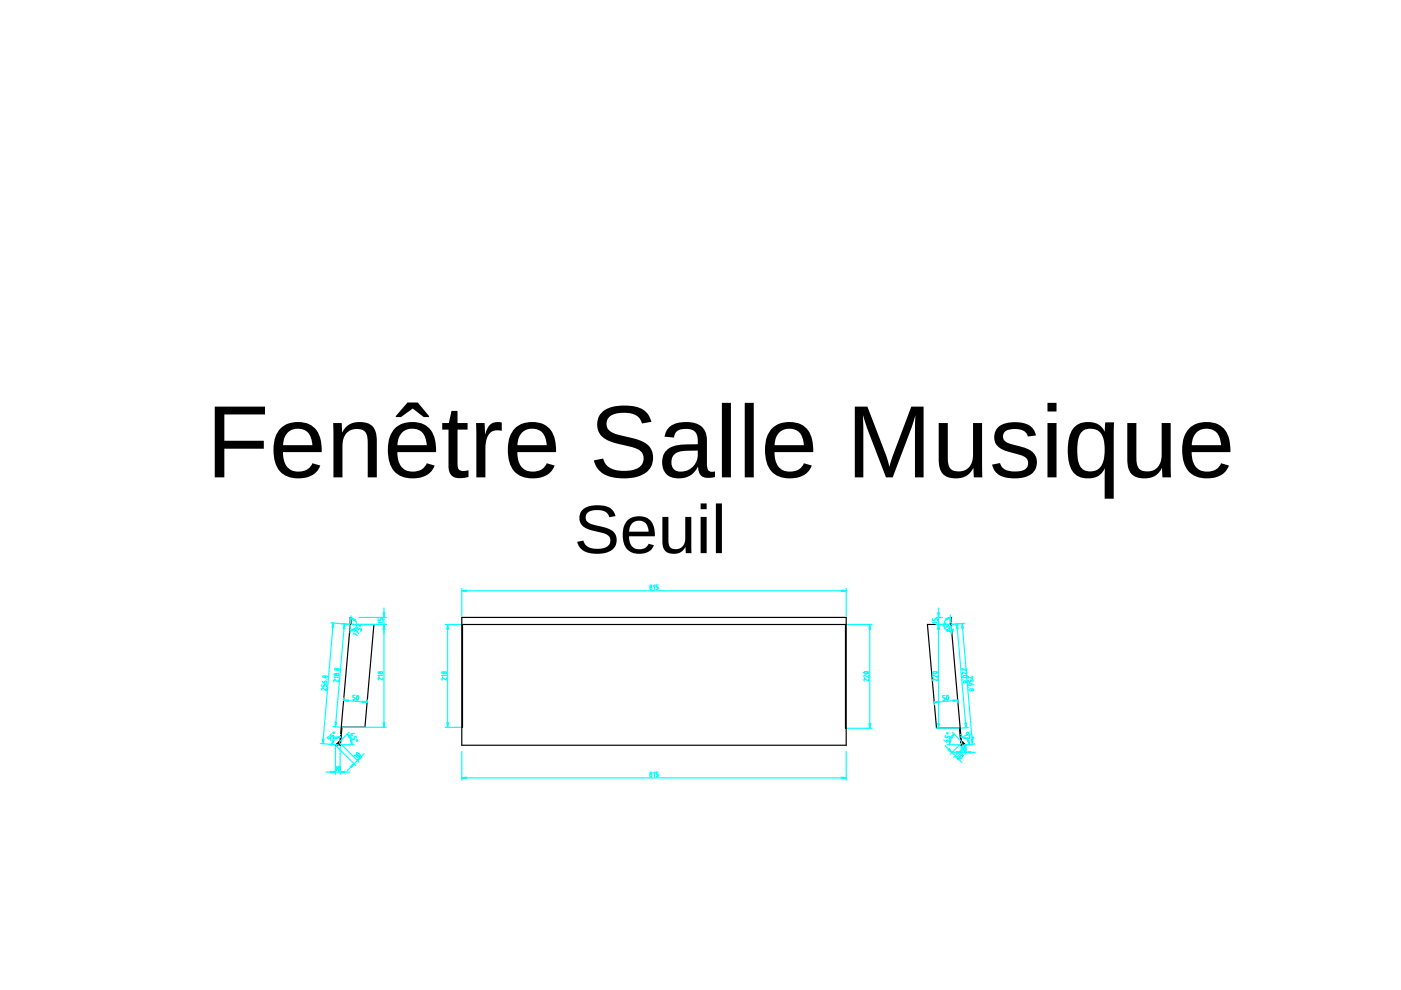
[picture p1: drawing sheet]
<svg xmlns="http://www.w3.org/2000/svg" width="297mm" height="210mm" viewBox="0 0 297 210" stroke-linecap="round" stroke-linejoin="round" font-family="sans-serif">
<path d="M97.9 130.9h81.5v27.1h-81.5zM97.9 132.4h81.5M98.1 132.4v21.8h-.2M179.3 132.4v22h.1M201.5 132.4v-1.5h.2v1.5M201.7 132.4h-5.1l2 22h5M201.7 132.4l2.2 25.5h.5l-.4-.5 .1-.1 .7 .7h-1.1l-.3-3.6" fill="none" stroke="#000" stroke-width=".25"/>
<path d="M123.5 108.1a5.7 5.7 0 0 1 6.3-.1l.7 1.4-1.3 .3a2.38 2.38 0 0 0-2.9-1.5 1.73 1.73 0 0 0-2.1 1.8 2.69 2.69 0 0 0 2.5 1.5l1.5 .3a2.71 2.71 0 0 1 2.2 4.1 5 5 0 0 1-4.9 1.4 3.3 3.3 0 0 1-3.1-2.4l1.3-.3a2.74 2.74 0 0 0 3.3 1.8 2.02 2.02 0 0 0 2.4-2.1 2.55 2.55 0 0 0-2.4-1.5 5.4 5.4 0 0 1-3.9-1.9 2.56 2.56 0 0 1 .4-2.8zM133 110.3a3.4 3.4 0 0 1 3.9-.6 3.4 3.4 0 0 1 1.9 3.4v.6h-5.4a2.28 2.28 0 0 0 .8 2.3 2.28 2.28 0 0 0 2.4 .3l.5-.3 .4-.7 1.1 .3a3.5 3.5 0 0 1-3.3 1.9 3.5 3.5 0 0 1-3-2.4 5.1 5.1 0 0 1 .7-4.8zM134.1 110.9l-.5 .7-.2 1.1h4.1a2.08 2.08 0 0 0-1-2.1 2.08 2.08 0 0 0-2.4 .3zM140.4 109.6h1.3v4.9a1.74 1.74 0 0 0 1.4 2 1.74 1.74 0 0 0 2-1.4l.2-1.1v-4.4h1.3v7.7h-1.2l-.1-1.3a2.78 2.78 0 0 1-4.5 .5l-.4-1.4zM148.5 106.7h1.3v1.3h-1.3zM148.5 109.6h1.3v7.7h-1.3zM151.8 106.7h1.3v10.6h-1.3z" fill="#000"/>
<path d="M198.5 132.4h1.3M198.5 130.9h1.3M199 128.9v5.5" fill="none" stroke="#0ff" stroke-width=".25"/>
<path d="M199 132.4l.2 1h-.4z" fill="#0ff"/>
<path d="M199 132.4l.2 1h-.4z" fill="#0ff" stroke="#0ff" stroke-width=".25"/>
<path d="M198.8 129.9h.4l-.2 1z" fill="#0ff"/>
<path d="M198.8 129.9h.4l-.2 1z" fill="#0ff" stroke="#0ff" stroke-width=".25"/>
<path d="M197.7 131.2v.4h.5v-.4h.2h.3v.4M198.7 131.9h-1l.3 .3M204 132.2l2.2 25.6M204.5 132.2l-2.7 .2M206.7 157.7l-2.7 .3" fill="none" stroke="#0ff" stroke-width=".25"/>
<path d="M204 132.2l.3 1h-.4z" fill="#0ff"/>
<path d="M204 132.2l.3 1h-.4z" fill="#0ff" stroke="#0ff" stroke-width=".25"/>
<path d="M205.9 156.8h.4l-.1 1z" fill="#0ff"/>
<path d="M205.9 156.8h.4l-.1 1z" fill="#0ff" stroke="#0ff" stroke-width=".25"/>
<g fill="none" stroke="#0ff" stroke-width=".25">
<path d="M201.8 159.5h5M203.8 158.3v1.7M204.8 158.3v1.7M205.3 144.2l.1 .4h.1l.3-.1v-.3l.5-.1v.5M205.5 145.7h-.1M205.9 144.9v.4l-.2 .1-.3-.2a.59 .59 0 0 1 1 0M206 143.4l.2 .2-.2 .2-.8-.4 .1 .5"/>
<circle cx="205.7" cy="146.3" r=".24"/>
<circle cx="206.2" cy="146.2" r=".2"/>
</g>
<path d="M202.8 159.3l1 .2-1 .2z" fill="#0ff"/>
<path d="M202.8 159.3l1 .2-1 .2z" fill="#0ff" stroke="#0ff" stroke-width=".25"/>
<path d="M204.8 159.5l1-.2v.4z" fill="#0ff"/>
<path d="M204.8 159.5l1-.2v.4z" fill="#0ff" stroke="#0ff" stroke-width=".25"/>
<path d="M198.1 149.2v.2M203.1 148.5l-5 .4M203.1 148.7v.3M203.8 158.5l.2-.2v1M204.5 158.3h.2l.1 .4-.2 .6-.2-.4z" fill="none" stroke="#0ff" stroke-width=".25"/>
<path d="M202 148.4l1.1 .1-1 .2z" fill="#0ff"/>
<path d="M202 148.4l1.1 .1-1 .2z" fill="#0ff" stroke="#0ff" stroke-width=".25"/>
<path d="M198.1 148.9l1-.2v.3z" fill="#0ff"/>
<path d="M198.1 148.9l1-.2v.3z" fill="#0ff" stroke="#0ff" stroke-width=".25"/>
<path d="M200.3 147.5h-.4v.5h.4l.1 .1-.1 .3-.4 .1M200.4 158.1l3.6 3.6M200.8 147.4l.3 .4-.2 .6-.2-.3zM203.9 157.5l-2.4 2.4M204.6 158.2l-2.4 2.4" fill="none" stroke="#0ff" stroke-width=".25"/>
<path d="M202.5 160.3l.9 .5-.3 .3z" fill="#0ff"/>
<path d="M202.5 160.3l.9 .5-.3 .3z" fill="#0ff" stroke="#0ff" stroke-width=".25"/>
<path d="M201.2 158.7l.6 .8-.8-.5z" fill="#0ff"/>
<path d="M201 159l.2-.3 .6 .8z" fill="#0ff" stroke="#0ff" stroke-width=".25"/>
<path d="M201.5 130.4l.1 1.8M201.5 130.9l-.5 .1-.5 .4-.3 .5-.1 .6 .2 .5 .3 .5 .5 .3 .6 .1M201.7 132.7v1.7M203.4 159.7h.4l-.8 .7M203.6 160.3l.3-.2h.3l-.2 .5-.5 .2-.1-.2z" fill="none" stroke="#0ff" stroke-width=".25"/>
<path d="M200.8 133.4l.9 .5-1-.1z" fill="#0ff"/>
<path d="M200.8 133.4l.9 .5-1-.1z" fill="#0ff" stroke="#0ff" stroke-width=".25"/>
<path d="M200.5 131.2l1-.3-.8 .6z" fill="#0ff"/>
<path d="M200.5 131.2l1-.3-.8 .6z" fill="#0ff" stroke="#0ff" stroke-width=".25"/>
<g fill="none" stroke="#0ff" stroke-width=".25">
<path d="M200.3 132.1h.3l-.7 .7M200.7 132.8l.2 .1M200.8 132.3l.4 .3-.9 .6M201.7 133.1l-.3-.3-.3 .4 .3 .3-.1 .1-.2 .2-.4-.2M200.8 157.9h2.8M201.9 155.3l1.9 1.9M202.3 155.6l-.7 1.1-.3 1.2"/>
<circle cx="202" cy="133.6" r=".17"/>
</g>
<path d="M201.3 156.9h.3l-.3 1z" fill="#0ff"/>
<path d="M201.3 156.9h.3l-.3 1z" fill="#0ff" stroke="#0ff" stroke-width=".25"/>
<path d="M201.5 156.3l.8-.7-.5 .9z" fill="#0ff"/>
<path d="M201.5 156.3l.8-.7-.5 .9z" fill="#0ff" stroke="#0ff" stroke-width=".25"/>
<g fill="none" stroke="#0ff" stroke-width=".25">
<path d="M200.5 155.9l-.1 .4 .4 .2 .2-.4h.1l.3 .2-.1 .4M200.7 157l.4 .1M200.9 156.9l-.2 .5-.6-.5M203.7 155.7h.1M203.7 156.2l.7 .1 .6 .4 .4 .5 .1 .7M204.8 157.9h1.2"/>
<circle cx="200.9" cy="155.5" r=".17"/>
</g>
<path d="M203.7 156.2l1.1 .1-.1 .3z" fill="#0ff"/>
<path d="M203.7 156.2l1.1 .1-.1 .3z" fill="#0ff" stroke="#0ff" stroke-width=".25"/>
<path d="M205.1 157l.3-.1 .1 1z" fill="#0ff"/>
<path d="M205.1 157l.3-.1 .1 1z" fill="#0ff" stroke="#0ff" stroke-width=".25"/>
<g fill="none" stroke="#0ff" stroke-width=".25">
<path d="M97.9 159.4v6M179.4 159.4v6M205.1 155.8l-.2-.3v-.1l.4-.1a.59 .59 0 0 1-.7 .6M206.1 155.9l-.4-.3-.3 .4 .3 .3-.2 .2-.1 .1-.3-.2M97.9 164.9h81.5"/>
<circle cx="206.3" cy="156.4" r=".17"/>
</g>
<path d="M97.9 164.9l1-.1v.3z" fill="#0ff"/>
<path d="M97.9 164.9l1-.1v.3z" fill="#0ff" stroke="#0ff" stroke-width=".25"/>
<path d="M178.4 164.8l1 .1-1 .2z" fill="#0ff"/>
<path d="M178.4 164.8l1 .1-1 .2z" fill="#0ff" stroke="#0ff" stroke-width=".25"/>
<g fill="none" stroke="#0ff" stroke-width=".25">
<path d="M97.9 124.8v5.9M97.9 125.3h81.5M179.4 124.8v5.9M138.5 163.9l.3-.2v1M139.5 163.7h-.4v.4l.4 .1v.2v.2l-.4 .1"/>
<circle cx="138" cy="164.4" r=".24"/>
<circle cx="138" cy="163.9" r=".2"/>
</g>
<path d="M97.9 125.3l1-.2v.3z" fill="#0ff"/>
<path d="M97.9 125.3l1-.2v.3z" fill="#0ff" stroke="#0ff" stroke-width=".25"/>
<path d="M178.4 125.1l1 .2-1 .1z" fill="#0ff"/>
<path d="M178.4 125.1l1 .2-1 .1z" fill="#0ff" stroke="#0ff" stroke-width=".25"/>
<g fill="none" stroke="#0ff" stroke-width=".25">
<path d="M138.5 124.2l.3-.2v1M139.5 124h-.4v.5h.4v.2v.2l-.4 .1M184.4 132.4v22"/>
<circle cx="138" cy="124.8" r=".24"/>
<circle cx="138" cy="124.3" r=".2"/>
</g>
<path d="M184.2 153.4h.4l-.2 1z" fill="#0ff"/>
<path d="M184.2 153.4h.4l-.2 1z" fill="#0ff" stroke="#0ff" stroke-width=".25"/>
<path d="M184.4 132.4l.2 1h-.4z" fill="#0ff"/>
<path d="M184.4 132.4l.2 1h-.4z" fill="#0ff" stroke="#0ff" stroke-width=".25"/>
<path d="M94.9 132.4v21.8M179.7 132.4h5.2M179.7 154.4h5.2M183.2 142.5l.6-.1 .4 .2-.7 .2-.3-.1zM184.2 144v.4l-.8-.4-.2 .2 .1 .2M184.2 143.2v.4l-.8-.4-.2 .2 .1 .2" fill="none" stroke="#0ff" stroke-width=".25"/>
<path d="M94.9 132.4l.2 1h-.4z" fill="#0ff"/>
<path d="M94.9 132.4l.2 1h-.4z" fill="#0ff" stroke="#0ff" stroke-width=".25"/>
<path d="M94.7 153.2h.4l-.2 1z" fill="#0ff"/>
<path d="M94.7 153.2h.4l-.2 1z" fill="#0ff" stroke="#0ff" stroke-width=".25"/>
<g fill="none" stroke="#0ff" stroke-width=".25">
<path d="M94.4 132.4h3.3M199 132.4v22M94.4 154.2h3.3M94.7 143.8v.4l-.8-.4-.2 .2 .1 .2M94.7 143.2h-1l.2 .2"/>
<circle cx="93.9" cy="142.6" r=".2"/>
<circle cx="94.4" cy="142.6" r=".24"/>
</g>
<path d="M74.3 132.4l-2.3 25.5h-.5l.4-.5-.1-.1-.7 .7h1.1l.3-3.8M74.3 132.4h5l-1.9 21.8h-5M74.4 132.4v-1.5h-.1v1.5" fill="none" stroke="#000" stroke-width=".25"/>
<path d="M198.8 153.4h.4l-.2 1z" fill="#0ff"/>
<path d="M198.8 153.4h.4l-.2 1z" fill="#0ff" stroke="#0ff" stroke-width=".25"/>
<path d="M199 132.4l.2 1h-.4z" fill="#0ff"/>
<path d="M199 132.4l.2 1h-.4z" fill="#0ff" stroke="#0ff" stroke-width=".25"/>
<path d="M198.5 132.4h2.9M202.9 132.3l1.9 22M203.4 132.2l-1.5 .2M197.8 142.5l.5-.1 .4 .2-.6 .2-.3-.1zM198.5 154.4h4.8M198.7 144v.4l-.8-.4-.2 .2 .2 .2M198.7 143.2v.4l-.8-.4-.2 .2 .2 .2M205.3 154.2l-1.5 .2" fill="none" stroke="#0ff" stroke-width=".25"/>
<path d="M204.6 153.3h.3l-.1 1z" fill="#0ff"/>
<path d="M204.6 153.3h.3l-.1 1z" fill="#0ff" stroke="#0ff" stroke-width=".25"/>
<path d="M202.9 132.3l.2 1h-.3z" fill="#0ff"/>
<path d="M202.9 132.3l.2 1h-.3z" fill="#0ff" stroke="#0ff" stroke-width=".25"/>
<g fill="none" stroke="#0ff" stroke-width=".25">
<path d="M76.1 132.4h5.8M76.1 130.9h5.8M81.4 128.9v5.5M204.2 143.4l.5-.2 .4 .2-.6 .3-.3-.1zM204.2 144h.1M204.8 141.7l.2 .2-.2 .2-.8-.4v.5M204.9 142.4l.1 .2-.1 .3-.9-.4 .1 .4"/>
<circle cx="204.4" cy="144.6" r=".24"/>
<circle cx="205" cy="144.5" r=".2"/>
</g>
<path d="M81.4 132.4l.2 1h-.4z" fill="#0ff"/>
<path d="M81.4 132.4l.2 1h-.4z" fill="#0ff" stroke="#0ff" stroke-width=".25"/>
<path d="M81.2 129.9h.4l-.2 1z" fill="#0ff"/>
<path d="M81.2 129.9h.4l-.2 1z" fill="#0ff" stroke="#0ff" stroke-width=".25"/>
<path d="M70.1 132l4 .4M70.6 132.1l-2.1 25.6M80.2 131.2v.4h.4l.1-.4h.1h.3l.1 .4M81.2 131.9h-1l.2 .3M68 157.6l3.9 .4" fill="none" stroke="#0ff" stroke-width=".25"/>
<path d="M70.6 132.1l.1 1h-.3z" fill="#0ff"/>
<path d="M70.6 132.1l.1 1h-.3z" fill="#0ff" stroke="#0ff" stroke-width=".25"/>
<path d="M68.4 156.7h.3l-.2 1z" fill="#0ff"/>
<path d="M68.4 156.7h.3l-.2 1z" fill="#0ff" stroke="#0ff" stroke-width=".25"/>
<g fill="none" stroke="#0ff" stroke-width=".25">
<path d="M68.3 145.1l-.1 .5h.5l.1-.4h.1l.3 .1v.3M68.3 144.4l.3 .4a.44 .44 0 0 0 .7-.2l-.3-.2h-.2l-.1 .4M69.2 146v.4l-.8-.5-.2 .2 .1 .2M69.3 144.1h.1M71.1 158.3v5.9M72.1 158.3v5.9M69.1 163.7h5"/>
<circle cx="68.7" cy="143.5" r=".2"/>
<circle cx="69.2" cy="143.5" r=".24"/>
</g>
<path d="M72.1 163.7l1-.2v.4z" fill="#0ff"/>
<path d="M72.1 163.7l1-.2v.4z" fill="#0ff" stroke="#0ff" stroke-width=".25"/>
<path d="M70.1 163.5l1 .2-1 .2z" fill="#0ff"/>
<path d="M70.1 163.5l1 .2-1 .2z" fill="#0ff" stroke="#0ff" stroke-width=".25"/>
<path d="M72.9 148.5l4.9 .4M72.9 148v.2M77.9 148.4v.3M71.1 162.7l.2-.2v1M71.8 162.5h.2l.1 .3-.2 .7-.2-.4z" fill="none" stroke="#0ff" stroke-width=".25"/>
<path d="M72.9 148.5l1-.1-.1 .3z" fill="#0ff"/>
<path d="M72.9 148.5l1-.1-.1 .3z" fill="#0ff" stroke="#0ff" stroke-width=".25"/>
<path d="M76.9 148.7l.9 .2-1 .1z" fill="#0ff"/>
<path d="M76.9 148.7l.9 .2-1 .1z" fill="#0ff" stroke="#0ff" stroke-width=".25"/>
<path d="M71.3 158.2l4.1 4.1M72 157.5l4.1 4.1M75.3 147.4h-.5v.4l.4 .1v.3l-.1 .2h-.3M75.9 148.4h-.2l-.1-.3 .2-.6 .2 .4-.1 .5M77.2 159.8l-3.5 3.6" fill="none" stroke="#0ff" stroke-width=".25"/>
<path d="M74.2 162.5l.9-.5-.6 .8z" fill="#0ff"/>
<path d="M74.2 162.5l.9-.5-.6 .8z" fill="#0ff" stroke="#0ff" stroke-width=".25"/>
<path d="M76.4 160.4l.2 .3-.8 .5z" fill="#0ff"/>
<path d="M76.4 160.4l.2 .3-.8 .5z" fill="#0ff" stroke="#0ff" stroke-width=".25"/>
<path d="M74.3 132.7v1.6M74.4 131.1l.9 .4 .3 1-.4 .9-.9 .4M74.4 130.6l-.1 1.6M75.6 159.6l.5 .2 .2 .5-.5-.2zM75.2 160.3v-.3l.7 .7" fill="none" stroke="#0ff" stroke-width=".25"/>
<path d="M74.3 133.8l.8-.6 .2 .3z" fill="#0ff"/>
<path d="M74.3 133.8l.8-.6 .2 .3z" fill="#0ff" stroke="#0ff" stroke-width=".25"/>
<path d="M74.4 131.1l.9 .3-.1 .3z" fill="#0ff"/>
<path d="M74.4 131.1l.9 .3-.1 .3z" fill="#0ff" stroke="#0ff" stroke-width=".25"/>
<g fill="none" stroke="#0ff" stroke-width=".25">
<path d="M75 134.5v-.3l.8 .6M75.2 133.9l.2-.4 .7 .9M75.8 133.8l-.1 .2M75.9 132.9l-.3 .4 .4 .2 .3-.2 .2 .1 .1 .1-.2 .4M72.3 157.9h2.8M73.7 155.6l.7 1.1 .2 1.2M74 155.3l-1.9 1.9"/>
<circle cx="76.3" cy="132.6" r=".17"/>
</g>
<path d="M74.3 156.9h.3v1z" fill="#0ff"/>
<path d="M74.3 156.9h.3v1z" fill="#0ff" stroke="#0ff" stroke-width=".25"/>
<path d="M73.7 155.6l.7 .7-.3 .2z" fill="#0ff"/>
<path d="M73.7 155.6l.7 .7-.3 .2z" fill="#0ff" stroke="#0ff" stroke-width=".25"/>
<g fill="none" stroke="#0ff" stroke-width=".25">
<path d="M69.9 157.9h1.2M72.2 156.2l-.7 .1-.6 .4-.4 .5-.1 .7M72.2 155.7h.1M74.5 156.5l.3 .3 .2-.1 .1-.1v-.4l.4-.1 .1 .4M74.8 155.8l-.4 .2M75.2 155.5l-.8 .1 .2 .5"/>
<circle cx="75.7" cy="157" r=".17"/>
</g>
<path d="M71.2 156.3l1-.1-1 .4z" fill="#0ff"/>
<path d="M71.2 156.3l1-.1-1 .4z" fill="#0ff" stroke="#0ff" stroke-width=".25"/>
<path d="M70.5 156.9l.3 .1-.4 .9z" fill="#0ff"/>
<path d="M70.5 156.9l.3 .1-.4 .9z" fill="#0ff" stroke="#0ff" stroke-width=".25"/>
<g fill="none" stroke="#0ff" stroke-width=".25">
<path d="M81.4 132.4v21.8M70.1 156.5l-.4 .2-.1-.1-.1-.4a.59 .59 0 0 1 .6 .9M70.3 155.6l-.4 .3 .3 .3 .4-.2 .2 .1v.2l-.2 .3"/>
<circle cx="70.7" cy="155.4" r=".17"/>
</g>
<path d="M81.2 153.2h.4l-.2 1z" fill="#0ff"/>
<path d="M81.2 153.2h.4l-.2 1z" fill="#0ff" stroke="#0ff" stroke-width=".25"/>
<path d="M81.4 132.4l.2 1h-.4z" fill="#0ff"/>
<path d="M81.4 132.4l.2 1h-.4z" fill="#0ff" stroke="#0ff" stroke-width=".25"/>
<g fill="none" stroke="#0ff" stroke-width=".25">
<path d="M72.5 132.2l1.5 .2M73 132.3l-1.9 21.8M74.5 132.4h7.4M70.6 154l1.5 .2M72.6 154.2h9.3M81.2 143.7v.5l-.8-.5-.2 .3 .1 .2M81.2 143.2h-1l.2 .2"/>
<circle cx="80.4" cy="142.6" r=".2"/>
<circle cx="80.9" cy="142.6" r=".24"/>
</g>
<path d="M71 153.1h.4l-.3 1z" fill="#0ff"/>
<path d="M71 153.1h.4l-.3 1z" fill="#0ff" stroke="#0ff" stroke-width=".25"/>
<path d="M73 132.3l.1 1h-.3z" fill="#0ff"/>
<path d="M73 132.3l.1 1h-.3z" fill="#0ff" stroke="#0ff" stroke-width=".25"/>
<g fill="none" stroke="#0ff" stroke-width=".25">
<path d="M71.7 144.2v.4l-.8-.5-.2 .2 .2 .2M71.8 143.6l-1-.1 .2 .3M71.8 142.5h.1"/>
<circle cx="71.1" cy="143" r=".2"/>
<circle cx="71.2" cy="141.9" r=".2"/>
<circle cx="71.6" cy="143" r=".24"/>
<circle cx="71.7" cy="141.9" r=".24"/>
</g>
<path d="M45.5 86.2h10.7v1.7h-8.6v5.6h8.3v1.6h-8.3v6.1h-2.1zM59.5 90.8a5.5 5.5 0 0 1 7.6 .4 7.7 7.7 0 0 1 1.1 4.7h-8.2a3.8 3.8 0 0 0 2.1 3.9 3.3 3.3 0 0 0 4.1-1.6l1.7 .5a4.4 4.4 0 0 1-4.7 2.7 4.7 4.7 0 0 1-5.1-4.4 7.3 7.3 0 0 1 1.4-6.2zM60.9 91.8l-.7 1.2-.2 1.4h6.2a3.1 3.1 0 0 0-3.1-3.5 2.93 2.93 0 0 0-2.2 .9zM70.6 89.7h1.8l.1 2a4.2 4.2 0 0 1 6.7-1 5.1 5.1 0 0 1 .7 2.8v7.7h-1.9v-7.3a2.58 2.58 0 0 0-1.3-2.8 3.1 3.1 0 0 0-4.1 3.4v6.7h-1.9zM83.7 90.8a5.5 5.5 0 0 1 7.7 .4 7.7 7.7 0 0 1 1.1 4.7h-8.3a3.8 3.8 0 0 0 2.1 3.9 3.3 3.3 0 0 0 4.2-1.6l1.7 .5a4.4 4.4 0 0 1-4.7 2.7 4.7 4.7 0 0 1-5.2-4.4 7.3 7.3 0 0 1 1.4-6.2zM85.2 91.8l-.7 1.2-.2 1.4h6.2a3.1 3.1 0 0 0-3.1-3.5 2.93 2.93 0 0 0-2.2 .9zM86.4 85.3h2.2l2.4 2.9v.2h-1.2l-2.3-1.8-2.5 1.8h-1.1v-.2zM95.7 87.1h1.3v2.6h2.1v1.4h-2.1v7.3a1.32 1.32 0 0 0 .5 1.3 1.32 1.32 0 0 0 1.4 .1l.4-.1v1.4l-.3 .1a4.5 4.5 0 0 1-3.2-.3 2.66 2.66 0 0 1-.7-2.1v-7.7h-1.3v-1.4h1.4zM100.9 89.7h1.8l.2 2.3a2.81 2.81 0 0 1 2.4-2.5l1.1 .1v1.7a2.46 2.46 0 0 0-3.3 2.3l-.2 1.6v6h-1.9zM109.2 90.8a5.5 5.5 0 0 1 7.6 .4 7.7 7.7 0 0 1 1.1 4.7h-8.2a3.8 3.8 0 0 0 2.1 3.9 3.3 3.3 0 0 0 4.1-1.6l1.7 .5a4.4 4.4 0 0 1-4.7 2.7 4.7 4.7 0 0 1-5.1-4.4 7.3 7.3 0 0 1 1.4-6.2zM110.6 91.8l-.7 1.2-.2 1.4h6.2a3.1 3.1 0 0 0-3.1-3.5 2.93 2.93 0 0 0-2.2 .9zM127.6 87.5a8.3 8.3 0 0 1 7.1-1.3 4.1 4.1 0 0 1 3.4 3.2l-2 .4a3.1 3.1 0 0 0-3.4-2.3 3.9 3.9 0 0 0-3.9 1.5 2.13 2.13 0 0 0 1.7 3l.7 .2a15.6 15.6 0 0 1 6.2 2.2 4 4 0 0 1-2.4 6.7 10.8 10.8 0 0 1-7.1-.7l-.5-.3a4.3 4.3 0 0 1-1.5-2.5l2-.4a3.7 3.7 0 0 0 4 2.6 4.6 4.6 0 0 0 4.2-1.4 2.27 2.27 0 0 0-1.6-3.4l-.8-.3a13.7 13.7 0 0 1-6.1-2.2 3.7 3.7 0 0 1 0-5zM141.9 90.6a6.2 6.2 0 0 1 6.9-.1l.8 1.2 .3 1.1v5.5a1.25 1.25 0 0 0 1.2 1.7h.5v1.2h-.5a2.27 2.27 0 0 1-2.9-1.2l-.2-1a4.5 4.5 0 0 1-6.7 1.5 3.7 3.7 0 0 1-.6-4.1 3.7 3.7 0 0 1 3.6-2.1l3.6-.1a2.66 2.66 0 0 0-1.3-3.1l-1.1-.2a2.12 2.12 0 0 0-2.6 1.9l-2-.2 .4-1.3zM143 96.3a2.27 2.27 0 0 0 .5 3.6 3.7 3.7 0 0 0 4.4-4.4l-2.4 .1a3.8 3.8 0 0 0-2.5 .7zM153.1 85.4h1.9v15.8h-1.9zM157.9 85.4h1.9v15.8h-1.9zM163.7 90.8a5.5 5.5 0 0 1 7.6 .4 7.7 7.7 0 0 1 1.1 4.7h-8.2a3.8 3.8 0 0 0 2.1 3.9 3.3 3.3 0 0 0 4.1-1.6l1.7 .5a4.4 4.4 0 0 1-4.7 2.7 4.7 4.7 0 0 1-5.1-4.4 7.3 7.3 0 0 1 1.4-6.2zM165.1 91.8l-.7 1.2-.2 1.4h6.2a3.1 3.1 0 0 0-3.1-3.5 2.93 2.93 0 0 0-2.2 .9zM181.2 86.2h2.7l4 10.4 .7 2.4 .6-2.2 4-10.6h2.6v15h-1.8l.1-13.2-.8 2.7-4 10.5h-1.5l-3.9-10.4-.9-2.8v13.2h-1.8zM199 89.7h1.9v7.3a2.58 2.58 0 0 0 1.3 2.8 3.1 3.1 0 0 0 4.1-3.4v-6.7h1.9l.1 11.5h-1.8l-.1-2a4.2 4.2 0 0 1-6.7 1 5.1 5.1 0 0 1-.7-2.8zM211.6 90.6a6.5 6.5 0 0 1 7-.1 3.2 3.2 0 0 1 1 1.8l-1.7 .2a2.41 2.41 0 0 0-2.7-1.5 2.03 2.03 0 0 0-2.5 1.5 2.12 2.12 0 0 0 2.1 1.8 7.7 7.7 0 0 1 4.6 2.1 3.2 3.2 0 0 1-2.6 4.9 6.6 6.6 0 0 1-5.6-1.2l-.6-.8-.3-.8 1.7-.3a2.71 2.71 0 0 0 3.2 1.8 2.37 2.37 0 0 0 2.8-1.5 1.93 1.93 0 0 0-2-2.1l-2.1-.6a3.3 3.3 0 0 1-3.1-3.6l.3-.8zM222.1 85.4h1.9v1.8h-1.9zM222.1 89.7h1.9v11.5h-1.9zM227.8 90.5a4.1 4.1 0 0 1 6.4 1l.2-2h1.8l-.1 16.2h-1.9l.1-6.4a4.1 4.1 0 0 1-4.5 2.1 4.1 4.1 0 0 1-3.2-3.6 10.1 10.1 0 0 1 .8-6.8zM229.4 91.5a7.6 7.6 0 0 0-.9 5.6 2.78 2.78 0 0 0 2.7 2.9 2.78 2.78 0 0 0 2.9-2.8l.1-.8a5.9 5.9 0 0 0-1.3-5 3 3 0 0 0-3.5 .1zM239 89.7h1.9v7.3a2.58 2.58 0 0 0 1.3 2.8 3.1 3.1 0 0 0 4.1-3.4v-6.7h1.9l.1 11.5h-1.8l-.1-2a4.2 4.2 0 0 1-6.7 1 5.1 5.1 0 0 1-.7-2.8zM252.2 90.8a5.5 5.5 0 0 1 7.6 .4 7.7 7.7 0 0 1 1.1 4.7h-8.2a3.8 3.8 0 0 0 2 3.9 3.3 3.3 0 0 0 4.2-1.6l1.7 .5a4.4 4.4 0 0 1-4.7 2.7 4.7 4.7 0 0 1-5.1-4.4 7.3 7.3 0 0 1 1.4-6.2zM253.6 91.8l-.7 1.2-.2 1.4h6.2a3.1 3.1 0 0 0-3.1-3.5 2.93 2.93 0 0 0-2.2 .9z" fill="#000"/>
</svg>
